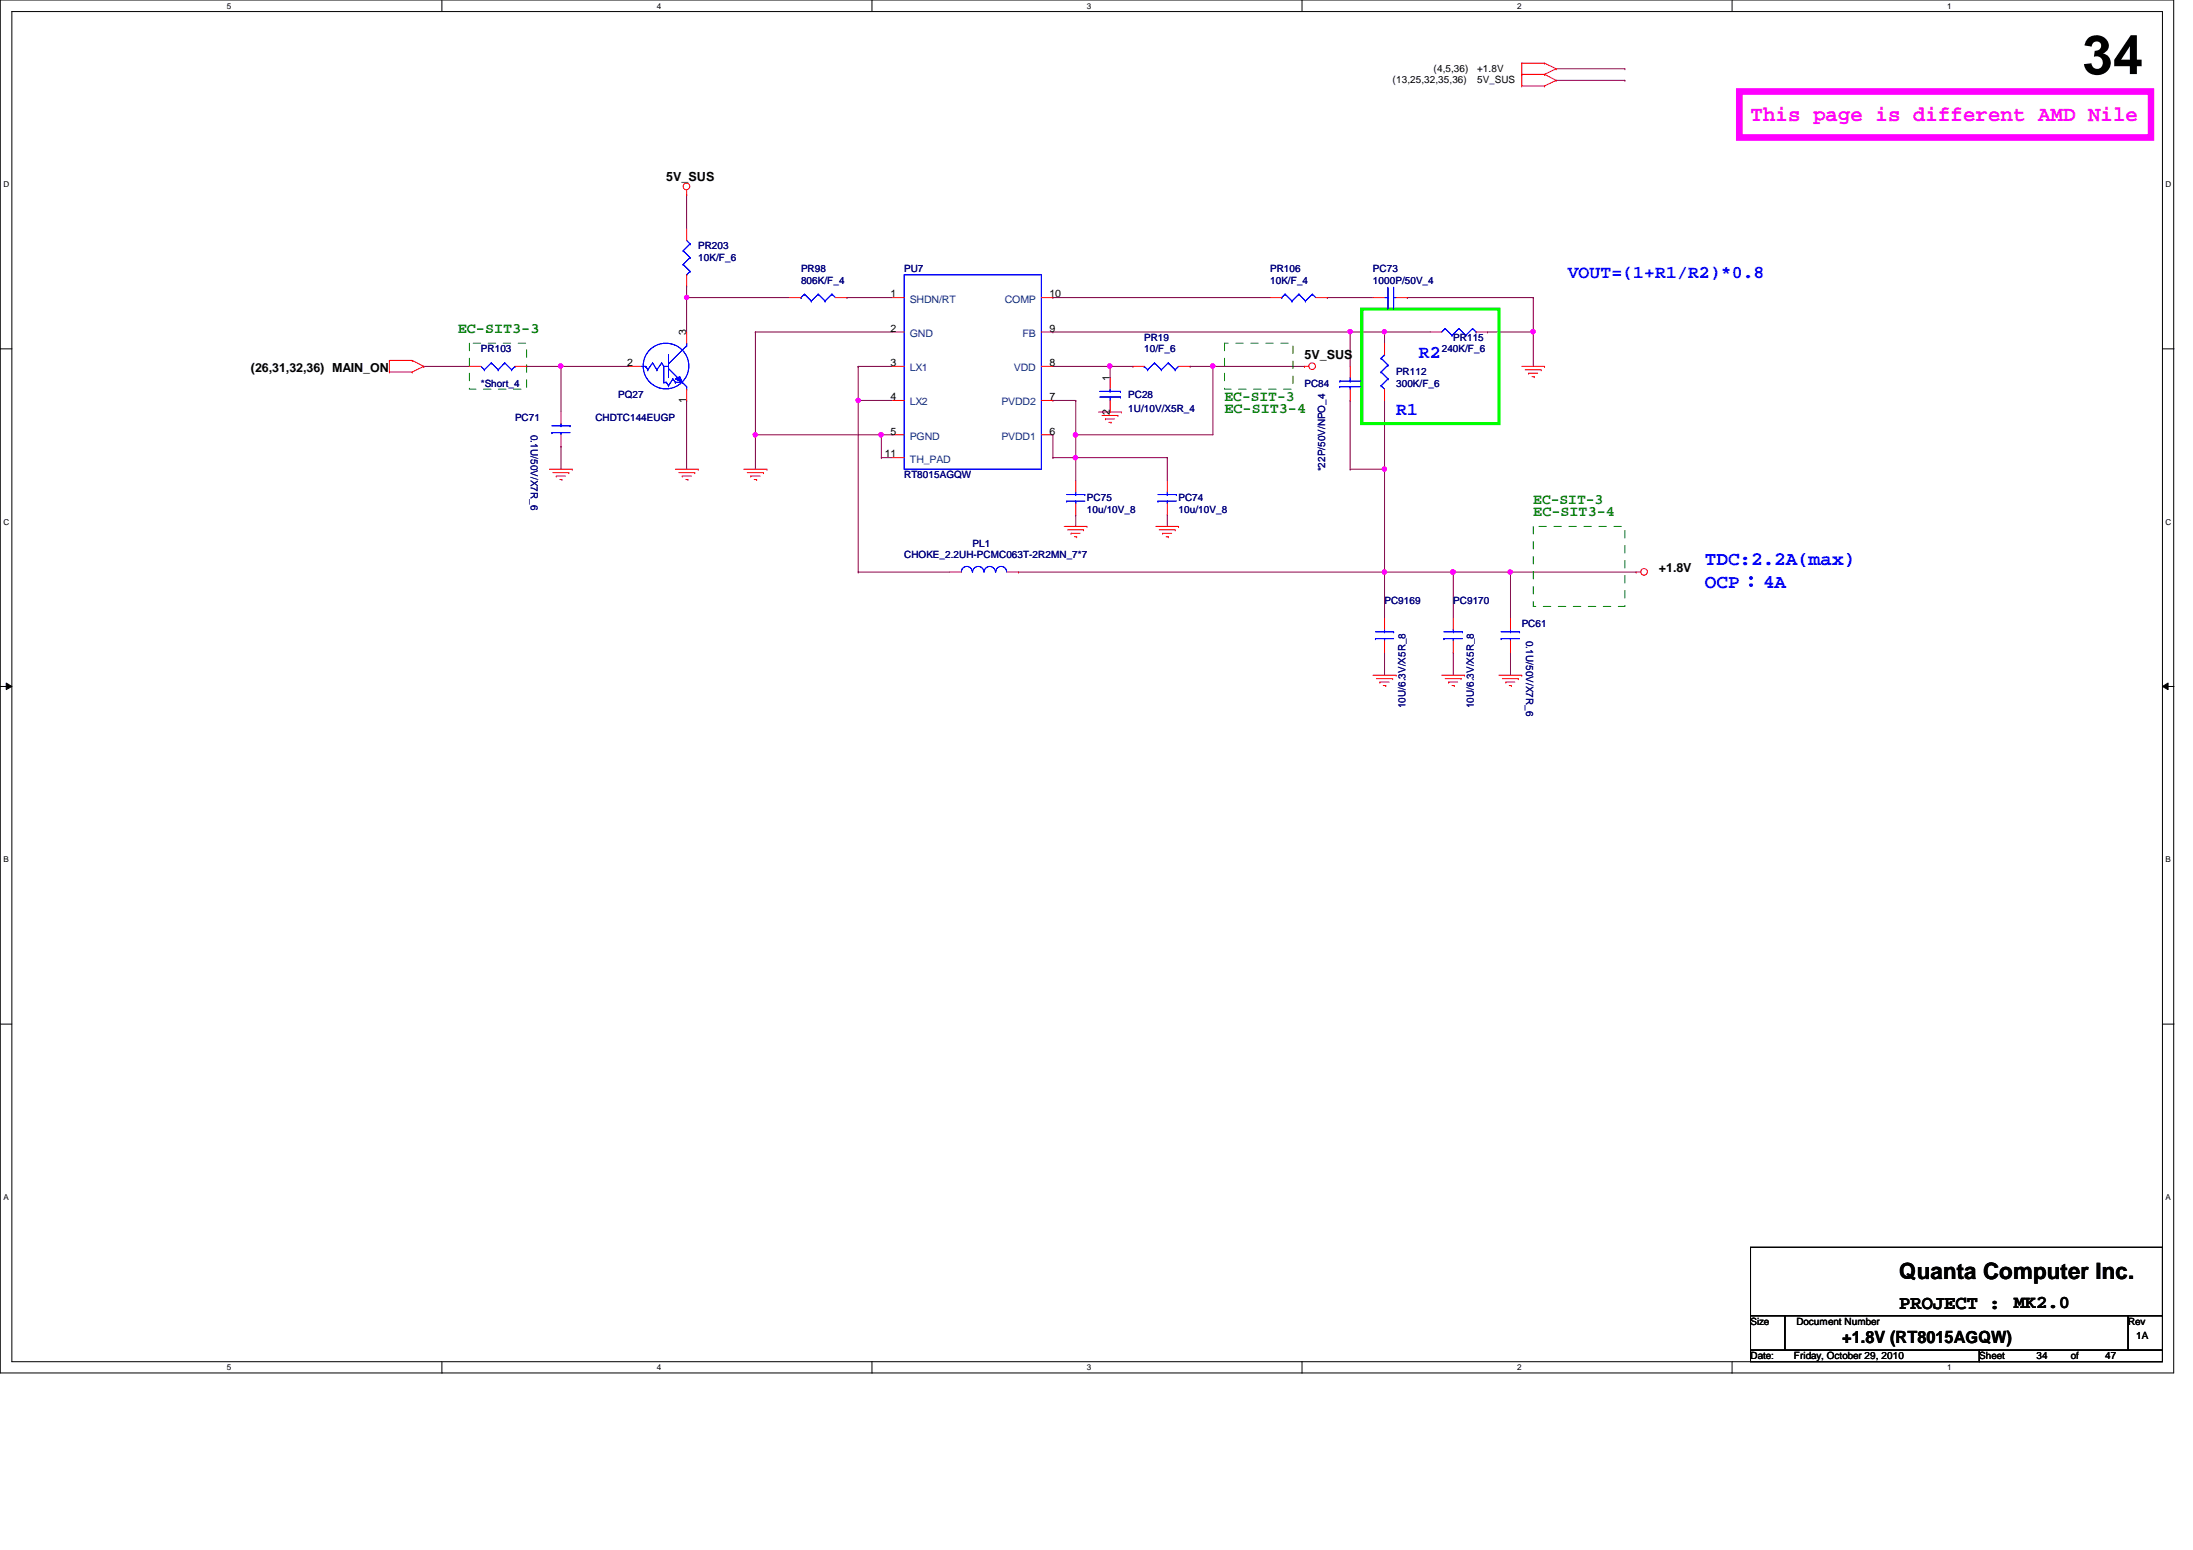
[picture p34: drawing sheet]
<svg xmlns="http://www.w3.org/2000/svg" width="297mm" height="210mm" viewBox="0 0 297 210" stroke-linecap="round" stroke-linejoin="round" font-family="sans-serif">
<defs><g id="words">
<text font-size="7.4" x="282.1" y="10">34</text>
<text font-size="3" x="257.3" y="173.3">Quanta Computer Inc.</text>
<text font-size="2.9" fill="#f0f" x="237.1" y="16.4">This page is different AMD Nile</text>
<g font-size="2.6" fill="#00f">
<text x="230.9" y="76.5">TDC:2.2A(max)</text>
<text x="230.9" y="79.6">OCP：4A</text>
</g>
<text font-size="2.6" x="257.3" y="177.2">PROJECT :</text>
<g font-size="2.5" fill="#00f">
<text x="212.3" y="37.6">VOUT=(1+R1/R2)*0.8</text>
<text x="192.2" y="48.5">R2</text>
<text x="189.1" y="56.2">R1</text>
</g>
<text font-size="2.5" x="272.8" y="177.1">MK2.0</text>
<text font-size="2.3" x="249.5" y="181.9">+1.8V (RT8015AGQW)</text>
<g font-size="2" fill="#008000">
<text x="62" y="45">EC-SIT3-3</text>
<text x="165.9" y="54.4">EC-SIT-3</text>
<text x="165.9" y="55.9">EC-SIT3-4</text>
<text x="207.7" y="68.3">EC-SIT-3</text>
<text x="207.7" y="69.8">EC-SIT3-4</text>
</g>
<g font-size="1.7">
<text x="90.3" y="24.5">5V_SUS</text>
<text x="34" y="50.4">(26,31,32,36) MAIN_ON</text>
<text x="176.7" y="48.7">5V_SUS</text>
<text x="224.7" y="77.5">+1.8V</text>
</g>
<g font-size="1.4">
<text x="188.6" y="11.3">(13,25,32,35,36)</text>
<text x="194.2" y="9.8">(4,5,36)</text>
<text x="200.1" y="9.8">+1.8V</text>
<text x="200.1" y="11.3">5V_SUS</text>
<text x="120.6" y="40.3">1</text>
<text x="142.2" y="40.3">10</text>
<text x="93" y="45.4" transform="rotate(-90 93 45.4)">3</text>
<text x="120.6" y="44.9">2</text>
<text x="142.2" y="44.9">9</text>
<text x="85" y="49.6">2</text>
<text x="120.6" y="49.6">3</text>
<text x="142.2" y="49.6">8</text>
<text x="150.3" y="51.6" transform="rotate(-90 150.3 51.6)">1</text>
<text x="93" y="54.6" transform="rotate(-90 93 54.6)">1</text>
<text x="120.6" y="54.2">4</text>
<text x="120.6" y="58.8">5</text>
<text x="142.2" y="54.2">7</text>
<text x="142.2" y="58.8">6</text>
<text x="150.3" y="56.1" transform="rotate(-90 150.3 56.1)">2</text>
<text x="119.8" y="61.9">11</text>
<text x="237.1" y="179.4">Size</text>
<text x="243.3" y="179.4">Document Number</text>
<text x="288.2" y="179.4">Rev</text>
<text x="237.1" y="184.1">Date:</text>
<text x="243" y="184.1">Friday, October 29, 2010</text>
<text x="268.1" y="184.1">Sheet</text>
<text x="275.8" y="184.1">34</text>
<text x="280.5" y="184.1">of</text>
<text x="285.2" y="184.1">47</text>
<text x="289.3" y="181.3">1A</text>
</g>
<g font-size="1.4" fill="#000080">
<text x="94.6" y="33.8">PR203</text>
<text x="94.6" y="35.3">10K/F_6</text>
<text x="108.5" y="36.9">PR98</text>
<text x="108.5" y="38.4">806K/F_4</text>
<text x="122.5" y="36.9">PU7</text>
<text x="172" y="36.9">PR106</text>
<text x="172" y="38.4">10K/F_4</text>
<text x="186" y="36.9">PC73</text>
<text x="186" y="38.4">1000P/50V_4</text>
<text x="65.1" y="47.7">PR103</text>
<text x="155" y="46.2">PR19</text>
<text x="155" y="47.7">10/F_6</text>
<text x="195.3" y="47.7">240K/F_6</text>
<text x="196.8" y="46.2">PR115</text>
<text x="65.1" y="52.4">*Short_4</text>
<text x="83.7" y="53.9">PQ27</text>
<text x="152.8" y="53.9">PC28</text>
<text x="176.7" y="52.4">PC84</text>
<text x="189.1" y="50.8">PR112</text>
<text x="189.1" y="52.4">300K/F_6</text>
<text x="69.8" y="57">PC71</text>
<text x="71.9" y="58.9" transform="rotate(90 71.9 58.9)">0.1U/50V/X7R_6</text>
<text x="80.6" y="57">CHDTC144EUGP</text>
<text x="152.8" y="55.8">1U/10V/X5R_4</text>
<text x="122.5" y="64.8">RT8015AGQW</text>
<text x="179.5" y="63.8" transform="rotate(-90 179.5 63.8)">*22P/50V/NPO_4</text>
<text x="147.2" y="67.9">PC75</text>
<text x="147.2" y="69.4">10u/10V_8</text>
<text x="159.6" y="67.9">PC74</text>
<text x="159.6" y="69.4">10u/10V_8</text>
<text x="122.5" y="75.6">CHOKE_2.2UH-PCMC063T-2R2MN_7*7</text>
<text x="131.7" y="74.1">PL1</text>
<text x="187.5" y="81.8">PC9169</text>
<text x="196.8" y="81.8">PC9170</text>
<text x="206.1" y="84.9">PC61</text>
<text x="206.7" y="86.8" transform="rotate(90 206.7 86.8)">0.1U/50V/X7R_6</text>
<text x="190.4" y="95.9" transform="rotate(-90 190.4 95.9)">10U/6.3V/X5R_8</text>
<text x="199.6" y="95.9" transform="rotate(-90 199.6 95.9)">10U/6.3V/X5R_8</text>
</g>
<g font-size="1.4" fill="#004080">
<text x="123.2" y="41">SHDN/RT</text>
<text x="136.1" y="41">COMP</text>
<text x="123.2" y="45.6">GND</text>
<text x="138.5" y="45.6">FB</text>
<text x="123.2" y="50.3">LX1</text>
<text x="137.3" y="50.3">VDD</text>
<text x="123.2" y="54.9">LX2</text>
<text x="123.2" y="59.6">PGND</text>
<text x="135.6" y="54.9">PVDD2</text>
<text x="135.6" y="59.6">PVDD1</text>
<text x="123.2" y="62.7">TH_PAD</text>
</g>
<g font-size="1.1">
<text x="30.7" y="1.2">5</text>
<text x="89" y="1.2">4</text>
<text x="147.2" y="1.2">3</text>
<text x="205.5" y="1.2">2</text>
<text x="263.7" y="1.2">1</text>
<text x=".5" y="25.4">D</text>
<text x="293.3" y="25.4">D</text>
<text x=".5" y="71">C</text>
<text x="293.3" y="71">C</text>
<text x=".5" y="116.8">B</text>
<text x="293.3" y="116.8">B</text>
<text x=".5" y="162.5">A</text>
<text x="293.3" y="162.5">A</text>
<text x="30.7" y="185.6">5</text>
<text x="89" y="185.6">4</text>
<text x="147.2" y="185.6">3</text>
<text x="205.5" y="185.6">2</text>
<text x="263.7" y="185.6">1</text>
</g>
</g></defs>
<path d="M0 0h294.4v185.9h-294.4zM1.6 1.6h291.3v182.8h-291.3z" fill="none" stroke="#000" stroke-width=".14"/>
<g fill="#fff">
<path d="M30.7 .2h.6v1.2h-.6z"/>
<path d="M30.7 184.6h.6v1.2h-.6z"/>
</g>
<path d="M59.9 0v1.6M59.9 184.4v1.6" fill="none" stroke="#000" stroke-width=".14"/>
<g fill="#fff">
<path d="M89 .2h.6v1.2h-.6z"/>
<path d="M89 184.6h.6v1.2h-.6z"/>
</g>
<path d="M118.1 0v1.6M118.1 184.4v1.6" fill="none" stroke="#000" stroke-width=".14"/>
<g fill="#fff">
<path d="M147.2 .2h.6v1.2h-.6z"/>
<path d="M147.2 184.6h.6v1.2h-.6z"/>
</g>
<path d="M176.4 0v1.6M176.4 184.4v1.6" fill="none" stroke="#000" stroke-width=".14"/>
<g fill="#fff">
<path d="M205.5 .2h.6v1.2h-.6z"/>
<path d="M205.5 184.6h.6v1.2h-.6z"/>
</g>
<path d="M234.6 0v1.6M234.6 184.4v1.6" fill="none" stroke="#000" stroke-width=".14"/>
<g fill="#fff">
<path d="M263.7 .2h.6v1.2h-.6z"/>
<path d="M263.7 184.6h.6v1.2h-.6z"/>
<path d="M.5 24.4h.7v1.2h-.7z"/>
<path d="M293.3 24.4h.8v1.2h-.8z"/>
<path d="M.5 70.1h.7v1.1h-.7z"/>
<path d="M293.3 70.1h.8v1.1h-.8z"/>
</g>
<path d="M0 47.2h1.6M292.9 47.2h1.6" fill="none" stroke="#000" stroke-width=".14"/>
<g fill="#fff">
<path d="M.5 115.8h.7v1.2h-.7z"/>
<path d="M293.3 115.8h.7v1.2h-.7z"/>
</g>
<path d="M0 93h1.6M.8 92.5l.8 .5-.8 .4zM292.9 93l.8-.5v.9zM292.9 93h1.6" fill="none" stroke="#000" stroke-width=".14"/>
<path d="M.8 92.5l.8 .5-.8 .4zM292.9 93l.8-.5v.9z" fill="#000"/>
<g fill="#fff">
<path d="M.5 161.5h.7v1.2h-.7z"/>
<path d="M293.3 161.5h.7v1.2h-.7z"/>
</g>
<path d="M0 138.7h1.6M292.9 138.7h1.6" fill="none" stroke="#000" stroke-width=".14"/>
<path d="M119.4 58.9h.1M119.4 58.9v3.1M187.5 45h.1M187.5 45v1.5M187.5 45h6.2M119.4 62h.1M119.4 62h1.5M158.1 62h.1M158.1 62v3.1" fill="none" stroke="#800040" stroke-width=".14"/>
<circle cx="187.5" cy="44.9" r=".29" fill="#f0f"/>
<circle cx="187.5" cy="44.9" r=".29" fill="none" stroke="#f0f" stroke-width=".14"/>
<g fill="none" stroke="#800040" stroke-width=".14">
<path d="M93 38.7h.1M93 38.7v1.6M102.3 45h.1M102.3 58.9h.1M102.3 45h18.6M102.3 58.9v4.6M116.2 49.6h.1M116.2 49.6h4.7M116.2 49.6v4.6M142.6 45h.1M142.6 45h44.9M182.9 45h.1"/>
<path d="M190.6 40.3h.1M190.6 40.3h17.1"/>
</g>
<circle cx="182.9" cy="44.9" r=".3" fill="#f0f"/>
<circle cx="182.9" cy="44.9" r=".3" fill="none" stroke="#f0f" stroke-width=".14"/>
<path d="M187.5 77.5h.1M187.5 77.5h9.3" fill="none" stroke="#800040" stroke-width=".14"/>
<circle cx="196.8" cy="77.5" r=".3" fill="#f0f"/>
<circle cx="196.8" cy="77.5" r=".3" fill="none" stroke="#f0f" stroke-width=".14"/>
<circle cx="187.5" cy="77.5" r=".29" fill="#f0f"/>
<circle cx="187.5" cy="77.5" r=".29" fill="none" stroke="#f0f" stroke-width=".14"/>
<path d="M116.2 54.2h.1M116.2 54.2v23.3M207.7 40.3h.1M207.7 40.3v4.7M145.7 62h.1M145.7 62v3.1" fill="none" stroke="#800040" stroke-width=".14"/>
<circle cx="116.2" cy="54.2" r=".3" fill="#f0f"/>
<circle cx="116.2" cy="54.2" r=".3" fill="none" stroke="#f0f" stroke-width=".14"/>
<path d="M114.7 40.3h.1M114.7 40.3h6.2M119.4 58.9h.1M119.4 58.9h1.5M142.6 40.3h.1M142.6 40.3h29.4M116.2 77.5h.1M116.2 77.5h12.4M187.5 77.5h.1M187.5 77.5v6.2" fill="none" stroke="#800040" stroke-width=".14"/>
<circle cx="119.3" cy="58.9" r=".3" fill="#f0f"/>
<circle cx="119.3" cy="58.9" r=".3" fill="none" stroke="#f0f" stroke-width=".14"/>
<path d="M93 54.2h.1M93 40.3h.1M93 40.3v4.7M93 54.2v9.3M116.2 54.2h.1M116.2 54.2h4.7M179.8 40.3h.1M179.8 40.3h6.2M187.5 54.2h.1M187.5 54.2v9.3h-4.6M182.9 63.5h.1" fill="none" stroke="#800040" stroke-width=".14"/>
<circle cx="93" cy="40.3" r=".29" fill="#f0f"/>
<circle cx="93" cy="40.3" r=".29" fill="none" stroke="#f0f" stroke-width=".14"/>
<path d="M93 26.4h.1M93 26.4v4.6M201.5 45h.1M201.5 45h6.2M207.7 45h.1M207.7 45v4.6" fill="none" stroke="#800040" stroke-width=".14"/>
<circle cx="207.6" cy="44.9" r=".3" fill="#f0f"/>
<circle cx="207.6" cy="44.9" r=".3" fill="none" stroke="#f0f" stroke-width=".14"/>
<path d="M93 40.3h.1M93 40.3h14M182.9 45h.1M182.9 45v4.6M204.6 77.5h.1M204.6 77.5v6.2M204.6 88.3h.1M204.6 88.3v3.1" fill="none" stroke="#800040" stroke-width=".14"/>
<circle cx="204.6" cy="77.5" r=".3" fill="#f0f"/>
<circle cx="204.6" cy="77.5" r=".3" fill="none" stroke="#f0f" stroke-width=".14"/>
<path d="M196.8 77.5h.1M196.8 77.5v6.2M204.6 77.5h.1M204.6 77.5h17M187.5 88.3h.1M187.5 88.3v3.1" fill="none" stroke="#800040" stroke-width=".14"/>
<circle cx="196.8" cy="77.5" r=".3" fill="#f0f"/>
<circle cx="196.8" cy="77.5" r=".3" fill="none" stroke="#f0f" stroke-width=".14"/>
<path d="M57.4 49.6h.1M57.4 49.6h6.2M102.3 45h.1M102.3 58.9h.1M102.3 45v13.9M102.3 58.9h17.1M158.1 69.7h.1M158.1 69.7v1.6M196.8 88.3h.1M196.8 88.3v3.1" fill="none" stroke="#800040" stroke-width=".14"/>
<circle cx="102.3" cy="58.9" r=".29" fill="#f0f"/>
<circle cx="102.3" cy="58.9" r=".29" fill="none" stroke="#f0f" stroke-width=".14"/>
<path d="M76 49.6h.1M76 49.6h9.3M76 60.5h.1M76 60.5v3" fill="none" stroke="#800040" stroke-width=".14"/>
<circle cx="75.9" cy="49.6" r=".3" fill="#f0f"/>
<circle cx="75.9" cy="49.6" r=".3" fill="none" stroke="#f0f" stroke-width=".14"/>
<path d="M71.3 49.6h.1M71.3 49.6h4.7M76 49.6h.1M76 49.6v6.2M182.9 54.2h.1M182.9 54.2v9.3M145.7 62h.1M145.7 62h12.4M196.8 77.5h.1M196.8 77.5h7.8" fill="none" stroke="#800040" stroke-width=".14"/>
<circle cx="145.7" cy="62" r=".3" fill="#f0f"/>
<circle cx="145.7" cy="62" r=".3" fill="none" stroke="#f0f" stroke-width=".14"/>
<path d="M142.6 54.2h.1M142.6 54.2h3.1M145.7 58.9h.1M145.7 58.9v3.1M145.7 58.9h18.6" fill="none" stroke="#800040" stroke-width=".14"/>
<circle cx="145.7" cy="58.9" r=".3" fill="#f0f"/>
<circle cx="145.7" cy="58.9" r=".3" fill="none" stroke="#f0f" stroke-width=".14"/>
<path d="M210.8 9.3h9.3M210.8 10.9h9.3M220.1 9.3h.1M220.1 10.9h.1M142.6 49.6h7.8M150.4 49.6h.1M164.3 49.6h.1M164.3 49.6v9.3M145.7 69.7h.1M145.7 69.7v1.6" fill="none" stroke="#800040" stroke-width=".14"/>
<circle cx="150.3" cy="49.6" r=".3" fill="#f0f"/>
<circle cx="150.3" cy="49.6" r=".3" fill="none" stroke="#f0f" stroke-width=".14"/>
<path d="M142.6 58.9v3.1M145.7 54.2h.1M145.7 54.2v4.7M161.2 49.6h.1M161.2 49.6h3.1M138 77.5h.1M142.6 62h.1M142.6 62h3.1M145.7 62h.1M187.5 63.5h.1M187.5 63.5v14h-49.5" fill="none" stroke="#800040" stroke-width=".14"/>
<circle cx="187.5" cy="63.5" r=".29" fill="#f0f"/>
<circle cx="187.5" cy="63.5" r=".29" fill="none" stroke="#f0f" stroke-width=".14"/>
<path d="M150.4 49.6h.1M150.4 49.6v1.5M150.4 49.6h3.1M153.5 49.6h.1M164.3 49.6h12.4M176.7 49.6h.1" fill="none" stroke="#800040" stroke-width=".14"/>
<circle cx="164.3" cy="49.6" r=".29" fill="#f0f"/>
<circle cx="164.3" cy="49.6" r=".29" fill="none" stroke="#f0f" stroke-width=".14"/>
<g fill="none" stroke="#f00" stroke-width=".14">
<path d="M206.1 10.1h.1M206.1 8.6h.1M206.1 11.6h.1M206.1 8.6h3.1M206.1 10.1h3.1M206.1 8.6v3M206.1 11.6h3.1M209.2 8.6h.1M209.2 10.1h.1M209.2 11.6h.1M209.2 8.6l1.6 .7M209.2 10.1l1.6 .8"/>
<path d="M210.8 9.3h.1M210.8 10.9h.1M210.8 9.3l-1.6 .8M210.8 10.9l-1.6 .7M93 26.4h.1M93 25.7v.7M52.7 50.4h.1M52.7 48.8h.1M52.7 48.8h3.1M52.7 50.4h3.1M52.7 48.8v1.6M55.8 48.8h.1"/>
<path d="M55.8 50.4h.1M55.8 48.8l1.6 .8M57.4 49.6h.1M57.4 49.6l-1.6 .8M63.6 49.6h1.5M69.8 49.6h1.5M76 55.8v1.6M76 58.9v1.6M120.9 49.6h1.6M120.9 40.3h1.6M120.9 45h1.6M120.9 54.2h1.6"/>
<path d="M120.9 58.9h1.6M141.1 49.6h1.5M141.1 40.3h1.5M141.1 45h1.5M141.1 54.2h1.5M141.1 58.9h1.5M148.8 55.8h3.1M149.3 56.3h2.1M149.7 56.7h.1M149.7 56.7h1.3M150.2 57.2h.3M150.4 51.1v1.6"/>
<path d="M150.4 54.2v1.6M150.5 57.2h.1M151.4 56.3h.1M151.9 55.8h.1M176.7 49.6h.1M176.7 49.6h.6M182.9 49.6v1.5M182.9 52.7v1.5M186 40.3h1.5M189.1 40.3h1.5M193.7 45h1.6M199.9 45h1.6"/>
<path d="M206.1 49.6h3.1M206.6 50.1h2.1M207 50.5h.1M207 50.5h1.3M207.5 51h.3M207.8 51h.1M208.7 50.1h.1M209.2 49.6h.1M74.4 63.5h3.1M74.9 64h2.1M75.3 64.5h.1M75.3 64.5h1.3"/>
<path d="M75.8 64.9h.3M76.1 64.9h.1M77 64h.1M77.5 63.5h.1M91.5 63.5h3.1M91.9 64h2.2M92.4 64.5h.1M92.4 64.5h1.2M92.9 64.9h.3M93.2 64.9h.1M94.1 64h.1M94.6 63.5h.1"/>
<path d="M100.7 63.5h3.2M101.2 64h2.2M101.7 64.5h.1M101.7 64.5h1.3M102.1 64.9h.4M102.5 64.9h.1M103.4 64h.1M103.9 63.5h.1M120.9 62h1.6M144.1 71.3h3.1M144.6 71.8h2.2M145.1 72.2h.1"/>
<path d="M145.1 72.2h1.2M145.5 72.7h.3M145.8 72.7h.1M146.8 71.8h.1M147.2 71.3h.1M156.5 71.3h3.1M157 71.8h2.2M157.5 72.2h.1M157.5 72.2h1.2M157.9 72.7h.3M158.2 72.7h.1M159.2 71.8h.1"/>
<path d="M159.6 71.3h.1M221.6 77.5h.1M221.6 77.5h.6M186 91.4h3.1M186.4 91.9h2.2M186.9 92.4h.1M186.9 92.4h1.3M187.4 92.8h.3M187.7 92.8h.1M188.6 91.9h.1M189.1 91.4h.1M195.3 91.4h3.1"/>
<path d="M195.7 91.9h2.2M196.2 92.4h.1M196.2 92.4h1.2M196.7 92.8h.3M197 92.8h.1M197.9 91.9h.1M198.4 91.4h.1M203 91.4h3.1M203.5 91.9h2.2M204 92.4h.1M204 92.4h1.2M204.4 92.8h.3"/>
<path d="M204.6 83.7v1.5M204.6 86.8v1.5M204.7 92.8h.1M205.7 91.9h.1M206.1 91.4h.1"/>
<circle cx="93" cy="25.2" r=".45"/>
<circle cx="177.7" cy="49.6" r=".45"/>
<circle cx="222.7" cy="77.4" r=".45"/>
</g>
<path d="M237.1 168.9h55.8v9.3h-55.8zM237.1 178.2h4.7v4.6h-4.7zM241.8 178.2h46.4v4.6h-46.4zM288.2 178.2h4.7v4.6h-4.7zM237.1 182.8h31v1.6h-31zM268.1 182.8h24.8v1.6h-24.8z" fill="none" stroke="#000" stroke-width=".14"/>
<path d="M184.4 41.9h18.6v15.5h-18.6z" fill="none" stroke="#0f0" stroke-width=".42"/>
<path d="M235.6 12.4h55.7v6.2h-55.7z" fill="none" stroke="#f0f" stroke-width=".89"/>
<path d="M63.6 46.5h7.7v6.2h-7.7zM165.9 46.5h9.2v6.2h-9.2zM207.7 71.3h12.4v10.8h-12.4z" fill="none" stroke="#008000" stroke-width=".14" stroke-dasharray="1 1 1 1 1 1 1 1"/>
<g fill="none" stroke="#00f" stroke-width=".14">
<path d="M122.5 37.2h18.6v26.3h-18.6zM188 38.9v2.8M188.8 38.9v2.8M65.1 49.6l.5 .5M65.6 50.1h.1M66.5 49.1h.1M66.5 49.1l-.9 1M66.5 49.1l1 1M67.5 50.1h.1M68.4 49.1h.1M68.4 49.1l-.9 1M68.4 49.1l.9 1"/>
<path d="M69.3 50.1h.1M69.8 49.6h.1M69.8 49.6l-.5 .5M74.8 58.6h.1M74.8 58.6h2.4M74.8 57.7h2.4M76 57.7h.1M76 58.6h.1M76 57.4v.3M76 58.6v.3M77.2 57.7h.1M149 53.8h2.8"/>
<path d="M149 53h2.8M150.4 53h.1M150.4 53.8h.1M150.4 52.7v.3M150.4 53.8v.4M151.8 53.8h.1M151.8 53h.1M181.5 51.6h.1M181.5 52.4h.1M181.5 51.6h2.8M181.5 52.4h2.8M182.9 52.4h.1"/>
<path d="M182.9 51.6h.1M182.9 51.1v.5M182.9 52.4v.3M187.5 40.3h.5M188 41.7h.1M188 40.3h.1M188.8 40.3h.1M188.8 41.7h.1M188.8 40.3h.3M195.7 44.5h.1M195.7 44.5l1 .9M195.7 44.5l-.4 .5"/>
<path d="M196.7 45.4h.1M197.6 44.5h.1M197.6 44.5l-.9 .9M197.6 44.5l.9 .9M198.5 45.4h.1M199.5 44.5h.1M199.5 44.5l-1 .9M199.5 44.5l.4 .5M199.9 45h.1M203.3 86.5h.1M203.3 86.5h2.5M203.3 85.6h2.5"/>
<path d="M204.6 85.6h.1M204.6 86.5h.1M204.6 85.2v.4M204.6 86.5v.3M205.8 85.6h.1"/>
</g>
<path d="M91.5 51.3l.6-.3 .3 .8z" fill="#00f"/>
<g fill="none" stroke="#00f" stroke-width=".14">
<path d="M86.8 49.6h.7M87.5 49.6h.1M87.5 49.6l.3 .5M87.8 50.1h.1M88.4 49.1h.1M88.4 49.1l-.6 1M88.4 49.1l.6 1M89 50.1h.1M89.6 49.1h.1M89.6 49.1l-.6 1M89.6 49.1l.3 .5M89.9 49.6h.1"/>
<path d="M89.9 51.8h.1M89.9 49.6h.6M89.9 49.6v2.2M89.9 51.8h.4M90.3 51.8h.1M90.3 51.8l.2 .4M90.5 49.6h.1M90.5 48h.1M90.5 52.2h.1M90.5 48v3.1M90.5 49.9l1.3 1.2M91.1 51.3h.1"/>
<path d="M91.1 51.3l-.6 .9M91.1 51.3l.4 .5M91.5 51.3l.6-.3 .3 .8zM91.5 51.8h.1M91.5 51.8h.9M91.8 51.1h.1M92.4 51.8h.1M92.4 51.8l.6 .6M93 52.7h.1M93 52.4h.1M93 46.8h.1M93 46.5h.1"/>
<path d="M93 46.5v.3M93 52.4v.3M93 46.8l-2.5 2.5"/>
<circle cx="90.2" cy="49.6" r="3.1"/>
</g>
<path d="M91.5 51.3l.6-.3 .3 .8z" fill="#00f"/>
<g fill="none" stroke="#00f" stroke-width=".14">
<path d="M92.5 34h.1M92.5 35.8h.1M92.5 34l1 .9M92.5 35.8l1 .9M93 37.2h.1M93 32.6l.5 .4M93.5 33h.1M93.5 34.9h.1M93.5 36.7h.1M93.5 33l-1 1M93.5 34.9l-1 .9M93.5 36.7l-.5 .5"/>
<path d="M109 39.8h.1M109 39.8l.9 1M109 39.8l-.5 .5M110.8 39.8h.1M110.8 39.8l1 1M110.8 39.8l-.9 1M112.7 39.8h.1M112.7 39.8l.5 .5M112.7 39.8l-.9 1M174.1 39.8h.1M174.1 39.8l.9 1M174.1 39.8l-.5 .5"/>
<path d="M175.9 39.8h.1M175.9 39.8l.9 1M175.9 39.8l-.9 1M177.8 39.8h.1M177.8 39.8l.4 .5M177.8 39.8l-1 1M86.8 49.6h.7M87.5 49.6h.1M87.5 49.6l.3 .5M87.8 50.1h.1M88.4 49.1h.1M88.4 49.1l-.6 1"/>
<path d="M88.4 49.1l.6 1M89 50.1h.1M89.6 49.1h.1M89.6 49.1l-.6 1M89.6 49.1l.3 .5M89.9 49.6h.1M89.9 51.8h.1M89.9 49.6h.6M89.9 49.6v2.2M89.9 51.8h.4M90.3 51.8h.1M90.3 51.8l.2 .4"/>
<path d="M90.5 49.6h.1M90.5 48h.1M90.5 52.2h.1M90.5 48v3.1M90.5 49.9l1.3 1.2M91.1 51.3h.1M91.1 51.3l-.6 .9M91.1 51.3l.4 .5M91.5 51.3l.6-.3 .3 .8zM91.5 51.8h.1M91.5 51.8h.9M91.8 51.1h.1"/>
<path d="M92.4 51.8h.1M92.4 51.8l.6 .6M93 52.7h.1M93 52.4h.1M93 46.8h.1M93 46.5h.1M93 46.5v.3M93 52.4v.3M93 46.8l-2.5 2.5M108.5 40.3h.1M109.9 40.8h.1M111.8 40.8h.1"/>
<path d="M155 49.6h.1M155 49.6l.4 .5M155.4 50.1h.1M156.4 49.1h.1M156.4 49.1l.9 1M156.4 49.1l-1 1M157.3 50.1h.1M158.2 49.1h.1M158.2 49.1l1 1M158.2 49.1l-.9 1M159.2 50.1h.1M159.6 49.6l-.4 .5"/>
<path d="M173.6 40.3h.1M175 40.8h.1M176.8 40.8h.1M187.1 52.2h.1M187.1 50.4h.1M187.1 48.5h.1M187.1 52.2l.4 .5M187.1 50.4l.9 .9M187.1 48.5l.9 .9M187.5 48h.1M187.5 48l-.4 .5M188 51.3h.1"/>
<path d="M188 49.4h.1M188 51.3l-.9 .9M188 49.4l-.9 1M130.2 77.5a.74 .74 0 0 1 .8-.8 .74 .74 0 0 1 .7 .8M131.7 77.5a.76 .76 0 0 1 .8-.8 .76 .76 0 0 1 .8 .8M133.3 77.5a.76 .76 0 0 1 .8-.8 .76 .76 0 0 1 .7 .8M134.9 77.5a.74 .74 0 0 1 .7-.8 .74 .74 0 0 1 .8 .8M144.5 67.9h.1M144.5 67.9h2.4M144.5 67h2.4M145.7 67h.1M145.7 67.9h.1"/>
<path d="M145.7 66.6v.4M145.7 67.9v.3M146.9 67h.1M156.8 67.9h.1M156.8 67.9h2.5M156.8 67h2.5M158.1 67h.1M158.1 67.9h.1M158.1 66.6v.4M158.1 67.9v.3M159.3 67h.1M186.3 86.5h.1"/>
<path d="M186.3 86.5h2.5M186.3 85.6h2.5M187.5 85.6h.1M187.5 86.5h.1M187.5 85.2v.4M187.5 86.5v.3M188.8 85.6h.1M195.6 86.5h.1M195.6 86.5h2.5M195.6 85.6h2.5M196.8 85.6h.1M196.8 86.5h.1"/>
<path d="M196.8 85.2v.4M196.8 86.5v.3M198.1 85.6h.1"/>
<circle cx="90.2" cy="49.6" r="3.1"/>
</g>
<g fill="none" stroke="#f00" stroke-width=".14">
<path d="M93 31v1.6M93 37.2v1.5M85.3 49.6h1.5M93 45v1.5M93 52.7v1.5M107 40.3h1.5M113.2 40.3h1.5M153.5 49.6h1.5M159.6 49.6h1.6M172 40.3h1.6M178.2 40.3h1.6M187.5 46.5v1.5"/>
<path d="M187.5 52.7v1.5M128.6 77.5h1.6M136.4 77.5h1.6M145.7 65.1v1.5M145.7 68.2v1.5M158.1 65.1v1.5M158.1 68.2v1.5M187.5 83.7v1.5M187.5 86.8v1.5M196.8 83.7v1.5M196.8 86.8v1.5"/>
</g>
<circle cx="187.5" cy="44.9" r=".29" fill="#f0f"/>
<circle cx="187.5" cy="44.9" r=".29" fill="none" stroke="#f0f" stroke-width=".14"/>
<circle cx="182.9" cy="44.9" r=".3" fill="#f0f"/>
<circle cx="182.9" cy="44.9" r=".3" fill="none" stroke="#f0f" stroke-width=".14"/>
<circle cx="196.8" cy="77.5" r=".3" fill="#f0f"/>
<circle cx="196.8" cy="77.5" r=".3" fill="none" stroke="#f0f" stroke-width=".14"/>
<circle cx="187.5" cy="77.5" r=".29" fill="#f0f"/>
<circle cx="187.5" cy="77.5" r=".29" fill="none" stroke="#f0f" stroke-width=".14"/>
<circle cx="116.2" cy="54.2" r=".3" fill="#f0f"/>
<circle cx="116.2" cy="54.2" r=".3" fill="none" stroke="#f0f" stroke-width=".14"/>
<circle cx="119.3" cy="58.9" r=".3" fill="#f0f"/>
<circle cx="119.3" cy="58.9" r=".3" fill="none" stroke="#f0f" stroke-width=".14"/>
<circle cx="93" cy="40.3" r=".29" fill="#f0f"/>
<circle cx="93" cy="40.3" r=".29" fill="none" stroke="#f0f" stroke-width=".14"/>
<circle cx="207.6" cy="44.9" r=".3" fill="#f0f"/>
<circle cx="207.6" cy="44.9" r=".3" fill="none" stroke="#f0f" stroke-width=".14"/>
<circle cx="204.6" cy="77.5" r=".3" fill="#f0f"/>
<circle cx="204.6" cy="77.5" r=".3" fill="none" stroke="#f0f" stroke-width=".14"/>
<circle cx="196.8" cy="77.5" r=".3" fill="#f0f"/>
<circle cx="196.8" cy="77.5" r=".3" fill="none" stroke="#f0f" stroke-width=".14"/>
<circle cx="102.3" cy="58.9" r=".29" fill="#f0f"/>
<circle cx="102.3" cy="58.9" r=".29" fill="none" stroke="#f0f" stroke-width=".14"/>
<circle cx="75.9" cy="49.6" r=".3" fill="#f0f"/>
<circle cx="75.9" cy="49.6" r=".3" fill="none" stroke="#f0f" stroke-width=".14"/>
<circle cx="145.7" cy="62" r=".3" fill="#f0f"/>
<circle cx="145.7" cy="62" r=".3" fill="none" stroke="#f0f" stroke-width=".14"/>
<circle cx="145.7" cy="58.9" r=".3" fill="#f0f"/>
<circle cx="145.7" cy="58.9" r=".3" fill="none" stroke="#f0f" stroke-width=".14"/>
<circle cx="150.3" cy="49.6" r=".3" fill="#f0f"/>
<circle cx="150.3" cy="49.6" r=".3" fill="none" stroke="#f0f" stroke-width=".14"/>
<circle cx="187.5" cy="63.5" r=".29" fill="#f0f"/>
<circle cx="187.5" cy="63.5" r=".29" fill="none" stroke="#f0f" stroke-width=".14"/>
<circle cx="164.3" cy="49.6" r=".29" fill="#f0f"/>
<circle cx="164.3" cy="49.6" r=".29" fill="none" stroke="#f0f" stroke-width=".14"/>
<use href="#words"/>
</svg>
